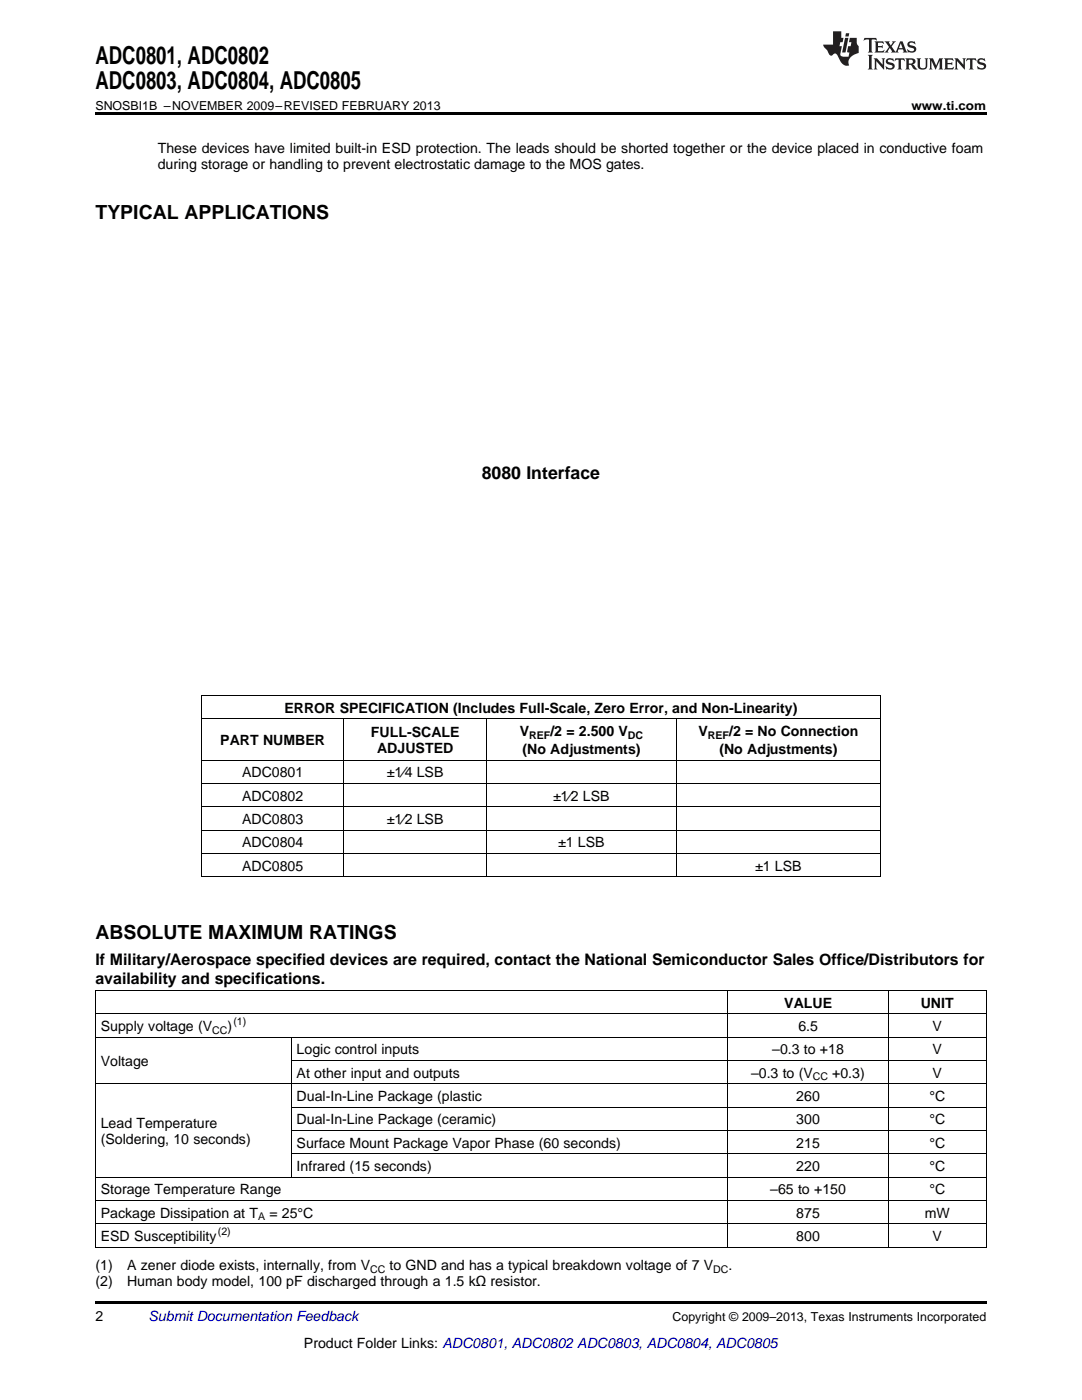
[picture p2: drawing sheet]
<svg xmlns="http://www.w3.org/2000/svg" width="216mm" height="279mm" viewBox="0 0 216 279" stroke-linecap="round" stroke-linejoin="round" font-family="sans-serif">
<defs><g id="words">
<g font-size="4.9">
<text x="19" y="12.8">ADC0801, ADC0802</text>
<text x="19" y="17.8">ADC0803, ADC0804, ADC0805</text>
</g>
<g font-size="3.9">
<text x="19" y="43.7">TYPICAL APPLICATIONS</text>
<text x="19" y="187.4">ABSOLUTE MAXIMUM RATINGS</text>
</g>
<text font-size="3.5" x="96.1" y="95.6">8080 Interface</text>
<g font-size="3.2">
<text x="19" y="192.5">If Military/Aerospace specified devices are required, contact the National Semiconductor Sales Office/Distributors for</text>
<text x="19" y="196.4">availability and specifications.</text>
</g>
<g font-size="2.8">
<text x="31.5" y="30.5">These devices have limited built-in ESD protection. The leads should be shorted together or the device placed in conductive foam</text>
<text x="31.5" y="33.7">during storage or handling to prevent electrostatic damage to the MOS gates.</text>
<text x="56.8" y="142.2">ERROR SPECIFICATION (Includes Full-Scale, Zero Error, and Non-Linearity)</text>
<text x="44" y="148.7">PART NUMBER</text>
<text x="74" y="147.1">FULL-SCALE</text>
<text x="103.7" y="146.9">V</text>
<text x="109.8" y="146.9">/2 = 2.500 V</text>
<text x="139.4" y="146.9">V</text>
<text x="145.5" y="146.9">/2 = No Connection</text>
<text x="48.3" y="155.2">ADC0801</text>
<text x="75.2" y="150.3">ADJUSTED</text>
<text x="77.2" y="155.2">±1⁄</text>
<text x="80.8" y="155.2">4 LSB</text>
<text x="104.2" y="150.5">(No Adjustments)</text>
<text x="143.5" y="150.5">(No Adjustments)</text>
<text x="48.3" y="159.8">ADC0802</text>
<text x="110.3" y="159.8">±1⁄</text>
<text x="113.9" y="159.8">2 LSB</text>
<text x="48.3" y="164.5">ADC0803</text>
<text x="77.2" y="164.5">±1⁄</text>
<text x="80.8" y="164.5">2 LSB</text>
<text x="48.3" y="169.1">ADC0804</text>
<text x="48.3" y="173.8">ADC0805</text>
<text x="111.4" y="169.1">±1 LSB</text>
<text x="150.7" y="173.8">±1 LSB</text>
<text x="156.5" y="201.1">VALUE</text>
<text x="183.7" y="201.1">UNIT</text>
<text x="20.1" y="205.7">Supply voltage (V</text>
<text x="45.4" y="205.7">)</text>
<text x="159.3" y="205.7">6.5</text>
<text x="186.1" y="205.7">V</text>
<text x="20.1" y="212.7">Voltage</text>
<text x="59.2" y="210.4">Logic control inputs</text>
<text x="59.2" y="215.1">At other input and outputs</text>
<text x="149.9" y="215.1">–0.3 to (V</text>
<text x="154.1" y="210.4">–0.3 to +18</text>
<text x="166.1" y="215.1">+0.3)</text>
<text x="186.1" y="210.4">V</text>
<text x="186.1" y="215.1">V</text>
<text x="59.2" y="219.7">Dual-In-Line Package (plastic</text>
<text x="158.9" y="219.7">260</text>
<text x="185.5" y="219.7">°C</text>
<text x="20.1" y="225.1">Lead Temperature</text>
<text x="59.2" y="224.4">Dual-In-Line Package (ceramic)</text>
<text x="158.9" y="224.4">300</text>
<text x="185.5" y="224.4">°C</text>
<text x="20.1" y="228.3">(Soldering, 10 seconds)</text>
<text x="59.2" y="229">Surface Mount Package Vapor Phase (60 seconds)</text>
<text x="59.2" y="233.7">Infrared (15 seconds)</text>
<text x="158.9" y="229">215</text>
<text x="158.9" y="233.7">220</text>
<text x="185.5" y="229">°C</text>
<text x="185.5" y="233.7">°C</text>
<text x="20.1" y="238.3">Storage Temperature Range</text>
<text x="153.7" y="238.3">–65 to +150</text>
<text x="185.5" y="238.3">°C</text>
<text x="20.1" y="243">Package Dissipation at T</text>
<text x="53.8" y="243">= 25°C</text>
<text x="158.9" y="243">875</text>
<text x="184.5" y="243">mW</text>
<text x="20.1" y="247.6">ESD Susceptibility</text>
<text x="158.9" y="247.6">800</text>
<text x="186.1" y="247.6">V</text>
<text x="19" y="253.5">(1)</text>
<text x="19" y="256.7">(2)</text>
<text x="25.4" y="253.5">A zener diode exists, internally, from V</text>
<text x="25.4" y="256.7">Human body model, 100 pF discharged through a 1.5 kΩ resistor.</text>
<text x="77.7" y="253.5">to GND and has a typical breakdown voltage of 7 V</text>
<text x="145.4" y="253.5">.</text>
<text x="19" y="263.6">2</text>
<text x="60.6" y="269">Product Folder Links: ADC0801, ADC0802 ADC0803, ADC0804, ADC0805</text>
</g>
<text font-size="2.8" fill="#0000c8" x="29.6" y="263.6">Submit Documentation Feedback</text>
<g font-size="2.5">
<text x="19" y="21.9">SNOSBI1B –NOVEMBER 2009–REVISED FEBRUARY 2013</text>
<text x="181.9" y="21.9">www.ti.com</text>
<text x="134.2" y="263.6">Copyright © 2009–2013, Texas Instruments Incorporated</text>
</g>
<g font-size="2.1">
<text x="105.6" y="147.5">REF</text>
<text x="125.3" y="147.5">DC</text>
<text x="141.3" y="147.5">REF</text>
<text x="42.3" y="206.3">CC</text>
<text x="46.6" y="204.6">(1)</text>
<text x="162.2" y="215.6">CC</text>
<text x="51.5" y="243.6">A</text>
<text x="43.5" y="246.5">(2)</text>
<text x="73.8" y="254.1">CC</text>
<text x="142.3" y="254.1">DC</text>
</g>
</g></defs>
<path d="M19 22.5h177.8v.5h-177.8zM19 259.7h177.8v.5h-177.8z" fill="#000"/>
<g fill="none" stroke="#000" stroke-width=".2">
<path d="M40.2 138.8h135.5M40.3 138.9v36.1M175.6 138.9v36.1M40.2 156.4h135.5M40.2 151.7h135.5M40.2 143.5h135.5M68.6 143.5v31.5M97 143.5v31.5M135 143.5v31.5M40.2 175h135.5M40.2 170.3h135.5M40.2 165.7h135.5"/>
<path d="M40.2 161h135.5M19 197.6h177.8M19.1 197.7v51.2M145.2 197.7v51.2M177.2 197.7v51.2M196.8 197.7v51.2M19 216.3h177.8M19 207h177.8M19 202.3h177.8M58.1 207v27.9M58.1 211.6h138.7M19 239.6h177.8"/>
<path d="M19 234.9h177.8M58.1 230.2h138.7M58.1 225.6h138.7M58.1 220.9h138.7M19 248.9h177.8M19 244.2h177.8"/>
</g>
<g fill="#231f20">
<path d="M172.5 7.6l-.1 .5 .4-.2h.6v.1v2.1l-.2 .4h.9l-.2-.4v-2.1l.1-.1h.5l.5 .2-.2-.5zM174.5 8.3l.2 .3v1.5l-.2 .4h1.8l.2-.6a1.04 1.04 0 0 1-1.3 .2v-.7h.6l.3 .2v-.6l-.3 .2h-.6v-.6l.8-.1 .4 .3-.2-.5zM176.5 8.3l.9 1.1-.9 1.1h.8l-.2-.2 .4-.7 .5 .7-.2 .2h1.5l-.2-.2 .2-.4h.9l.1 .4-.2 .2h1l-.3-.3-.7-1.9h-.5l-.9 2-.8-1 .9-1h-.8l.1 .3-.4 .5-.3-.6 .1-.2zM179.7 8.6l.4 1h-.7zM181.3 8.4a.63 .63 0 0 0-.2 .7 .63 .63 0 0 0 .6 .4l.6 .2 .1 .2a.75 .75 0 0 1-.7 .4 .75 .75 0 0 1-.6-.5l.1 .7 .1-.1a1.11 1.11 0 0 0 1.5-.6 1.13 1.13 0 0 0-1.2-.8l-.1-.4a1.04 1.04 0 0 1 1.2 .2l-.2-.5-.2 .1-.4-.2zM173.2 10.9l.2 .4v2.2l-.2 .4h1l-.3-.4v-2.2l.3-.4zM174.3 11.6l.3 .4v1.5l-.3 .4h.8l-.2-.4v-1.3l1.5 1.7v-1.9l.2-.4h-.7l.2 .4v.9l-1.1-1.3zM177 11.8a.62 .62 0 0 0-.2 .7 .62 .62 0 0 0 .6 .4l.6 .1 .1 .3a.76 .76 0 0 1-.7 .3 .76 .76 0 0 1-.7-.4l.2 .7 .1-.1a1.11 1.11 0 0 0 1.5-.6 1.13 1.13 0 0 0-1.2-.8l-.1-.4a1.04 1.04 0 0 1 1.2 .2l-.2-.6-.2 .1-.5-.1zM178.7 11.6l-.2 .6a.61 .61 0 0 1 .8-.3v1.6l-.2 .4h.9l-.2-.4v-1.6a.63 .63 0 0 1 .7 .3l-.1-.6zM180.6 11.6l.3 .4v1.5l-.3 .4h1l-.2-.2-.1-.8 .6 .2a.76 .76 0 0 0 1.2 .7l-1-1a.58 .58 0 0 0 .6-.5 .58 .58 0 0 0-.5-.6zM181.4 11.9h.1a.45 .45 0 0 1 .5 .1 .45 .45 0 0 1 .1 .5l-.8 .2zM182.9 11.6l.2 .2a2.17 2.17 0 0 0 .3 1.9 .99 .99 0 0 0 1.6-.6v-1.1l.2-.4h-.7l.2 .2a1.92 1.92 0 0 1-.2 1.8 .6 .6 0 0 1-.9-.5v-1.1l.2-.4zM185.4 11.6l.2 .4v1.5l-.2 .4h.7l-.2-.4v-1.4l.8 1.8 .8-1.8v1.4l-.2 .4h.9l-.2-.4v-1.5l.2-.4h-.8l-.6 1.5-.6-1.5zM188.4 11.6l.2 .4v1.5l-.2 .4h1.8l.1-.6a1.04 1.04 0 0 1-1.2 .1v-.6h.5l.4 .2v-.6l-.4 .2h-.5v-.7h.8l.3 .3-.1-.6zM190.5 11.6l.2 .4v1.5l-.2 .4h.7l-.2-.4v-1.3l1.5 1.7v-1.9l.2-.4h-.7l.2 .4v.9l-1.1-1.3zM192.9 11.6l-.1 .6a.61 .61 0 0 1 .7-.3l.1 1.6-.3 .4h1l-.3-.4 .1-1.6a.63 .63 0 0 1 .7 .3l-.1-.6zM195.2 11.8a.62 .62 0 0 0-.2 .7 .62 .62 0 0 0 .6 .4l.6 .1 .1 .3a.76 .76 0 0 1-.7 .3 .76 .76 0 0 1-.6-.4l.1 .7 .1-.1a1.11 1.11 0 0 0 1.6-.6 1.13 1.13 0 0 0-1.3-.8l-.1-.4a1.04 1.04 0 0 1 1.2 .2l-.1-.6-.2 .1-.5-.1z"/>
<path d="M166.2 6.3v2.6h-1.9v.4l.8 .9a.91 .91 0 0 0 1 .8 .56 .56 0 0 1 .5-.3 .56 .56 0 0 1 .5 .3l.4 .8a1.53 1.53 0 0 0 1.9 1.2 1.54 1.54 0 0 1 1-2.1l.9-.3v-1.4a1.52 1.52 0 0 1-.4-1.6h-1.3l-.2 .8h.5l-.2 .8h-.5l-.1 1v.2l.4 .1-.2 .8a1.93 1.93 0 0 1-1.6-.3l.3-1.8h-.5l.2-.8h.4l.2-.8h-.4v-1.3zM168.6 7.6l-.6 2.9h.7l.6-2.9zM168.8 6.6l-.1 .7h.6l.2-.7z"/>
</g>
<use href="#words"/>
</svg>
